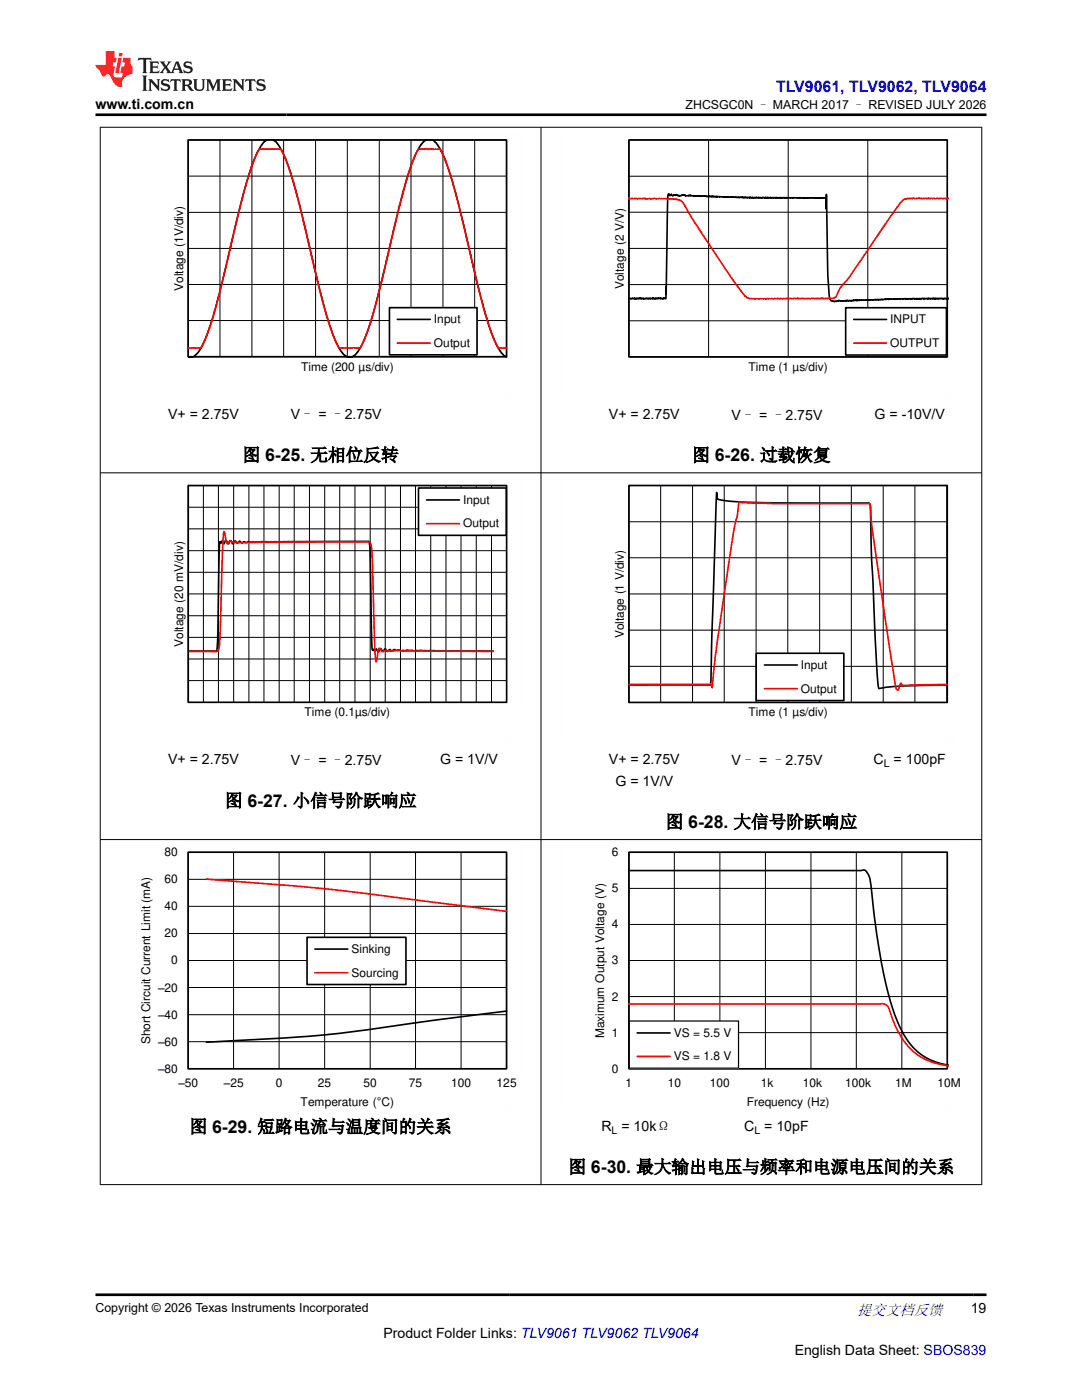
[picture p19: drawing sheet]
<svg xmlns="http://www.w3.org/2000/svg" width="216mm" height="279mm" viewBox="0 0 216 279" stroke-linecap="round" stroke-linejoin="round" font-family="sans-serif">
<defs><g id="words">
<g font-size="3.5">
<text x="48.4" y="92">图 6-25. 无相位反转</text>
<text x="138.1" y="92">图 6-26. 过载恢复</text>
<text x="44.9" y="161">图 6-27. 小信号阶跃响应</text>
<text x="132.8" y="165.2">图 6-28. 大信号阶跃响应</text>
<text x="37.8" y="226">图 6-29. 短路电流与温度间的关系</text>
<text x="113.4" y="234.1">图 6-30. 最大输出电压与频率和电源电压间的关系</text>
</g>
<text font-size="3.2" fill="#00f" x="154.8" y="18.3">TLV9061, TLV9062, TLV9064</text>
<text font-size="3" fill="#00f" x="171" y="262.4">提交文档反馈</text>
<g font-size="2.8">
<text x="19" y="21.7">www.ti.com.cn</text>
<text x="33.6" y="83.6">V+ = 2.75V</text>
<text x="58" y="83.7">V– = –2.75V</text>
<text x="121.5" y="83.6">V+ = 2.75V</text>
<text x="146" y="83.7">V– = –2.75V</text>
<text x="174.5" y="83.6">G = -10V/V</text>
<text x="33.6" y="152.5">V+ = 2.75V</text>
<text x="58" y="152.7">V– = –2.75V</text>
<text x="87.8" y="152.5">G = 1V/V</text>
<text x="121.5" y="152.6">V+ = 2.75V</text>
<text x="146" y="152.7">V– = –2.75V</text>
<text x="174.3" y="152.6">C = 100pF</text>
<text x="122.8" y="156.9">G = 1V/V</text>
<text x="120" y="225.8">R = 10kΩ</text>
<text x="148.5" y="225.7">C = 10pF</text>
<text x="193.7" y="262.1">19</text>
<text x="76.5" y="266.9">Product Folder Links: TLV9061 TLV9062 TLV9064</text>
<text x="158.6" y="270.3">English Data Sheet: SBOS839</text>
</g>
<g font-size="2.5">
<text x="136.8" y="21.8">ZHCSGC0N – MARCH 2017 – REVISED JULY 2026</text>
<text x="19" y="261.8">Copyright © 2026 Texas Instruments Incorporated</text>
</g>
<g font-size="2.4">
<text x="36.5" y="58.1" transform="rotate(-90 36.5 58.1)">Voltage (1V/div)</text>
<text x="124.5" y="57.7" transform="rotate(-90 124.5 57.7)">Voltage (2 V/V)</text>
<text x="86.6" y="64.5">Input</text>
<text x="177.6" y="64.5">INPUT</text>
<text x="86.6" y="69.3">Output</text>
<text x="177.6" y="69.3">OUTPUT</text>
<text x="60.1" y="74">Time (200 µs/div)</text>
<text x="149.4" y="74">Time (1 µs/div)</text>
<text x="92.4" y="100.5">Input</text>
<text x="92.4" y="105.3">Output</text>
<text x="36.5" y="129.1" transform="rotate(-90 36.5 129.1)">Voltage (20 mV/div)</text>
<text x="124.5" y="127.4" transform="rotate(-90 124.5 127.4)">Voltage (1 V/div)</text>
<text x="159.8" y="133.5">Input</text>
<text x="60.8" y="143">Time (0.1µs/div)</text>
<text x="149.4" y="143">Time (1 µs/div)</text>
<text x="159.8" y="138.2">Output</text>
<text x="32.8" y="170.9">80</text>
<text x="122.1" y="170.9">6</text>
<text x="32.8" y="176.3">60</text>
<text x="122.1" y="178.1">5</text>
<text x="32.8" y="181.7">40</text>
<text x="122.1" y="185.3">4</text>
<text x="32.8" y="187.1">20</text>
<text x="70.1" y="190.2">Sinking</text>
<text x="31.5" y="197.9">±20</text>
<text x="34.2" y="192.5">0</text>
<text x="70.1" y="194.9">Sourcing</text>
<text x="122.1" y="192.5">3</text>
<text x="31.5" y="203.3">±40</text>
<text x="122.1" y="199.7">2</text>
<text x="30" y="208.4" transform="rotate(-90 30 208.4)">Short Circuit Current Limit (mA)</text>
<text x="31.5" y="208.7">±60</text>
<text x="120.6" y="207.1" transform="rotate(-90 120.6 207.1)">Maximum Output Voltage (V)</text>
<text x="122.1" y="206.9">1</text>
<text x="134.4" y="206.9">VS = 5.5 V</text>
<text x="31.5" y="214.1">±80</text>
<text x="122.1" y="214.1">0</text>
<text x="134.4" y="211.6">VS = 1.8 V</text>
<text x="35.6" y="217">±50</text>
<text x="44.7" y="217">±25</text>
<text x="55" y="216.9">0</text>
<text x="60" y="220.7">Temperature (ÉC)</text>
<text x="63.5" y="216.9">25</text>
<text x="72.5" y="216.9">50</text>
<text x="81.6" y="216.9">75</text>
<text x="90" y="216.9">100</text>
<text x="99.1" y="216.9">125</text>
<text x="124.8" y="216.9">1</text>
<text x="133.2" y="216.9">10</text>
<text x="141.7" y="216.9">100</text>
<text x="149.1" y="220.7">Frequency (Hz)</text>
<text x="151.8" y="216.9">1k</text>
<text x="160.2" y="216.9">10k</text>
<text x="168.6" y="216.9">100k</text>
<text x="178.6" y="216.9">1M</text>
<text x="187" y="216.9">10M</text>
</g>
<g font-size="2.1">
<text x="176.4" y="153.1">L</text>
<text x="122" y="226.4">L</text>
<text x="150.5" y="226.2">L</text>
</g>
</g></defs>
<g fill="none" stroke="#000" stroke-width=".2">
<path d="M37.6 27.9h63.5v43.3h-63.5zM37.6 35.1h63.5M43.9 27.9v43.3M50.3 27.9v43.3M56.6 27.9v43.3M63 27.9v43.3M69.3 27.9v43.3M75.7 27.9v43.3M82 27.9v43.3M88.4 27.9v43.3M94.7 27.9v43.3M37.6 56.8h63.5"/>
<path d="M37.6 49.6h63.5M37.6 42.4h63.5M37.6 64h63.5"/>
</g>
<path d="M37.5 27.9h63.6v43.3h-63.6zM50.2 33.2l-2 6.7-4.2 17.9-2 7.1-1.2 3.3-1.1 1.9-1.1 1.1-.5 .1h-.5M53.3 27.9l-.7 .6-.8 1.1-.9 1.8-.7 1.8M54.4 27.9h.1M54.4 27.9l.8 .6 .9 1.4 .9 1.8 .9 2.6 2 7 3 12.7M84 29l-.9 1.5-1 2.5-2.4 8M85.1 27.9l-.6 .4-.5 .7M86.2 27.9l.8 .7 1 1.5 .9 2 1.1 3.1 1.6 6.1 4.2 17.5 2.1 7.2 1.6 3.6 .8 1 .8 .7M62.9 54l2.5 9.7 1 3.1 1 2.2 1.1 1.6 .9 .7 .9-.1 1-.9M75.5 58.6l-2.2 7.6-1 2.4-1 1.7M79.7 41l-4.2 17.6" fill="none" stroke="#000" stroke-width=".33"/>
<path d="M50.2 33.3l.7-2 .8-1.5h4.4l1.3 3.1 1.3 3.9M50.2 33.2l-1.7 5.9-2.5 10.2M58.6 36.7l6 24.2 1.6 5.3 1.5 3.2h4.2l.8-1.7 1.1-3 1.2-4 4.7-19.7M46 49.3l-2.7 11.3-1.5 4.9M79.7 41l2.1-7.1 .9-2.6 .8-1.5h4.3l1.5 3.3 1.5 4.9 4.9 20.5 1.9 6.7 .9 2.4 .9 1.8 1.7 .1M41.8 65.5l-1.7 3.9-2.5 .1" fill="none" stroke="#f00" stroke-width=".33"/>
<path d="M77.7 61.4h17.5v9.4h-17.5z" fill-rule="evenodd" fill="#fff"/>
<path d="M125.5 27.9h63.5v43.3h-63.5zM151.4 39.4l8.4 .1M151.4 39.4l-13-.3-2-.2-.7 .2-.7-.2-.3 .1-.2-.1-.2 .2-.4-.3-.2 .2-.3-.3-.2 1.6-.3 19.3h-7.5M159.8 39.5h4.2M164 39.5h.8v2.2l.1-2.9 .3 16 .4 4.9 .3 .3 .6 .2 .8-.2 .8 .1 8.6-.4M189.3 59.6l-12.6 .1M77.7 61.4h17.5v9.4h-17.5zM79.3 63.7h6.6" fill="none" stroke="#000" stroke-width=".33"/>
<path d="M125.4 39.6h.7M126.1 39.6h7.3l1.8 .2 .8 .3 2.7 4.4 5.1 7.8 4.4 6.3 1 .9 2.2 .1M189.3 39.6h-7.6l-1 .1-.5 .2-2.6 3.5-8.2 12-1.7 2-.9 1.9-.5 .2-.7 .1h-5.8M159.8 59.6h-8.4M79.3 68.5h6.6" fill="none" stroke="#f00" stroke-width=".33"/>
<path d="M24 26.9v52.3M36.3 26.9h67.7M104 26.9v45.5M24 79.2h6.2M97.8 79.2h6.2" fill="none" stroke="#fefefe" stroke-width=".2" stroke-dasharray=".4 .1" stroke-linecap="butt"/>
<path d="M125.5 27.9h63.5v43.3h-63.5zM125.5 35.2h63.5M141.4 27.9v43.3M157.3 27.9v43.3M173.2 27.9v43.3M125.5 56.8h63.5M125.5 49.6h63.5M125.5 42.4h63.5M125.5 64h63.5" fill="none" stroke="#000" stroke-width=".2"/>
<path d="M168.7 61.4h20.2v9.5h-20.2z" fill-rule="evenodd" fill="#fff"/>
<path d="M168.7 61.4h20.2v9.5h-20.2zM170.3 63.8h6.6M37.6 96.9h63.5v43.3h-63.5zM98.4 129.9l-14.4-.1-1.4 .1-1.3-.2-1.3 .2-.5-.2-.3 .1a.71 .71 0 0 0-1.1 .1l-.1-.1a.32 .32 0 0 0-.3-.1 .32 .32 0 0 0-.3 .3l-.2-.1a.34 .34 0 0 0-.4-.4 .34 .34 0 0 0-.3 .4 .37 .37 0 0 1-.5-.4 .55 .55 0 0 0-.5 .6h-.1l-.3-.6-.3 .5-.3-.4-.2 .2-.1-.7-.4-19.2-.2-1.9-21.4 .1-2.1 .1a.96 .96 0 0 0-1 .1l-.4-.2-.2 .1a.39 .39 0 0 1-.7-.2l-.1 .1a.33 .33 0 0 1-.3 .3 .33 .33 0 0 1-.4-.4 .36 .36 0 0 0-.4 .4 .44 .44 0 0 1-.5-.4h-.2l-.4 .6-.4-.8-.4 .7-.4-.6-.2 .5-.3-.3-.3 18.7-.3 3.1h-5.4" fill="none" stroke="#000" stroke-width=".33"/>
<path d="M170.3 68.5h6.6M37.8 130h4.8a.89 .89 0 0 0 1-.2 .89 .89 0 0 0 .2-.9l.6-19.1 .3-3.7 .5 2.2a.27 .27 0 0 0 .4 .1 .27 .27 0 0 0 .1-.3l.3-.1 .6 .2 2.1 .1 24.4-.2a.83 .83 0 0 1 .8 .2 .83 .83 0 0 1 .2 .9l.7 19.8 .3 3.1 .3-1.7a.97 .97 0 0 1 .4-1l.1 .2a.53 .53 0 0 0 .4 .4 .53 .53 0 0 0 .6-.2l1 .1 1.4-.1 1.4 .1 17.7 .1" fill="none" stroke="#f00" stroke-width=".33"/>
<path d="M111.9 26.9v52.4M124.2 26.9h67.7M191.9 26.9v45.5M111.9 79.2h6.2M185.7 79.2h6.2" fill="none" stroke="#fefefe" stroke-width=".2" stroke-dasharray=".4 .1" stroke-linecap="butt"/>
<g fill="none" stroke="#000" stroke-width=".2">
<path d="M37.5 96.9h63.6v43.3h-63.6zM40.6 96.9v43.3M43.6 96.9v43.3M46.6 96.9v43.3M49.7 96.9v43.3M52.7 96.9v43.3M55.7 96.9v43.3M58.7 96.9v43.3M61.7 96.9v43.3M64.8 96.9v43.3M67.8 96.9v43.3M70.8 96.9v43.3"/>
<path d="M73.9 96.9v43.3M76.9 96.9v43.3M79.9 96.9v43.3M82.9 96.9v43.3M86 96.9v43.3M89 96.9v43.3M92 96.9v43.3M95 96.9v43.3M98.1 96.9v43.3M37.5 118.5h63.6M37.5 114.2h63.6M37.5 109.9h63.6"/>
<path d="M37.5 105.5h63.6M37.5 101.2h63.6M37.5 135.8h63.6M37.5 131.5h63.6M37.5 127.2h63.6M37.5 122.9h63.6"/>
</g>
<path d="M83.5 97.4h17.5v9.4h-17.5z" fill-rule="evenodd" fill="#fff"/>
<path d="M83.5 97.4h17.5v9.4h-17.5zM85.1 99.8h6.6M125.5 96.9h63.5v43.3h-63.5zM189 136.7l-8.8 .2-4.9 .5-.3-2.9-.4-7.9-.7-15.5-.2-10a.5 .5 0 0 0-.5-.7h-17.9l-8.9-.3-3.3-.5-.1-1.3-1.1 37.6-.2 .8h-16.2" fill="none" stroke="#000" stroke-width=".33"/>
<path d="M85.1 104.5h6.6M125.5 136.6h16.4l.2 .7 1.1-9.5 3-20.4 .9-4.3 .3-2.9 9.8 .3h16.3a4 4 0 0 1 .3 2.3l1 8.3 3.8 25.5a.87 .87 0 0 0 .6 1.1l.6-1.3 .2 .5 .2-.1 8.8-.2" fill="none" stroke="#f00" stroke-width=".33"/>
<path d="M24 95.9v52.3M36.3 95.9h67.7M104 95.9v45.4M24 148.2h6.2M97.8 148.2h6.2" fill="none" stroke="#fefefe" stroke-width=".2" stroke-dasharray=".4 .1" stroke-linecap="butt"/>
<g fill="none" stroke="#000" stroke-width=".2">
<path d="M131.8 96.9v43.3M138.2 96.9v43.3M144.5 96.9v43.3M150.9 96.9v43.3M157.2 96.9v43.3M163.6 96.9v43.3M169.9 96.9v43.3M176.2 96.9v43.3M182.6 96.9v43.3M188.9 96.9v43.3M189 96.9h-63.5v43.3h63.5M125.5 118.5h63.5"/>
<path d="M125.5 111.3h63.5M125.5 104.1h63.5M125.5 133h63.5M125.5 125.8h63.5"/>
</g>
<path d="M150.9 130.4h17.5v9.4h-17.5z" fill-rule="evenodd" fill="#fff"/>
<path d="M150.9 130.4h17.5v9.4h-17.5zM152.5 132.7h6.6M37.5 170.1h63.6v43.2h-63.6zM101.1 201.8l-15.8 2a293.2 293.2 0 0 1-41 4l-3.1 .2" fill="none" stroke="#000" stroke-width=".33"/>
<path d="M152.5 137.4h6.6M41.2 175.5l4.7 .3a575 575 0 0 1 44.8 4.8l10.4 1.3" fill="none" stroke="#f00" stroke-width=".33"/>
<path d="M111.9 95.9v52.3M124.2 95.9h67.7M191.9 95.9v45.4M111.9 148.2h6.2M185.7 148.2h6.2" fill="none" stroke="#fefefe" stroke-width=".2" stroke-dasharray=".4 .1" stroke-linecap="butt"/>
<g fill="none" stroke="#000" stroke-width=".2">
<path d="M37.6 170.1h63.5v43.2h-63.5zM37.6 175.5h63.5M46.6 170.1v43.2M55.7 170.1v43.2M64.8 170.1v43.2M73.9 170.1v43.2M82.9 170.1v43.2M92 170.1v43.2M37.6 197.1h63.5M37.6 191.7h63.5M37.6 186.3h63.5M37.6 180.9h63.5"/>
<path d="M37.6 207.9h63.5M37.6 202.5h63.5"/>
</g>
<path d="M61.3 187.1h19.7v9.4h-19.7z" fill-rule="evenodd" fill="#fff"/>
<path d="M125.5 170.1h63.5v43.2h-63.5zM125.5 173.7h46.5a.96 .96 0 0 1 1.3 .8 28.5 28.5 0 0 1 1 7l.8 5.8 1 5.7a40.4 40.4 0 0 0 5 14.6 11.6 11.6 0 0 0 8.2 5M61.3 187.1h19.7v9.4h-19.7zM62.8 189.4h6.6" fill="none" stroke="#000" stroke-width=".33"/>
<path d="M62.8 194.1h6.6M125.5 200.4h49.3a2.77 2.77 0 0 1 2.2 .3l.2 .3a20.7 20.7 0 0 0 4.3 8.2 12.4 12.4 0 0 0 7.8 3.5" fill="none" stroke="#f00" stroke-width=".33"/>
<path d="M24 169v52.3M36.3 169.1h67.7M104 169.1v45.3M24 221.3h6.2M97.8 221.3h6.2" fill="none" stroke="#fefefe" stroke-width=".2" stroke-dasharray=".4 .1" stroke-linecap="butt"/>
<path d="M125.5 170.1h63.5v43.2h-63.5zM125.5 177.3h63.5M134.6 170.1v43.2M143.6 170.1v43.2M152.7 170.1v43.2M161.8 170.1v43.2M170.9 170.1v43.2M180 170.1v43.2M125.5 198.9h63.5M125.5 191.7h63.5M125.5 184.5h63.5M125.5 206.1h63.5" fill="none" stroke="#000" stroke-width=".2"/>
<path d="M125.6 203.8h21.8v9.4h-21.8z" fill-rule="evenodd" fill="#fff"/>
<path d="M125.6 203.8h21.8v9.4h-21.8z" fill="none" stroke="#000" stroke-width=".25"/>
<path d="M127.1 206.1h6.6" fill="none" stroke="#000" stroke-width=".33"/>
<path d="M127.1 210.8h6.6" fill="none" stroke="#f00" stroke-width=".33"/>
<path d="M111.9 169v52.3M124.2 169.1h67.7M191.9 169.1v45.3M111.9 221.3h6.2M185.7 221.3h6.2" fill="none" stroke="#fefefe" stroke-width=".2" stroke-dasharray=".4 .1" stroke-linecap="butt"/>
<path d="M19.9 25.4h176.1M20 25.3v211.2M107.9 25.3v211.2M195.9 25.3v211.2M19.9 94.4h176.1M19.9 167.6h176.1M19.9 236.4h176.1" fill="none" stroke="#000" stroke-width=".2"/>
<path d="M27.7 11.6l-.2 .5 .5-.2h.6v.1v2.2l-.2 .4h1l-.2-.4v-2.2v-.1h.5l.5 .2-.1-.5zM29.8 12.3l.2 .4v1.5l-.2 .4h1.9l.1-.6a1.08 1.08 0 0 1-1.3 .2v-.7h.6l.4 .2v-.7l-.4 .2h-.6v-.5l.2-.2a1 1 0 0 1 1 .3l-.1-.5zM31.8 12.3l1 1.1-1 1.2h.9l-.2-.2 .4-.8 .5 .8-.2 .2h1.6l-.2-.2 .1-.5h1l.1 .5-.1 .2h.9l-.2-.3-.8-2h-.5l-1 2.2-.8-1.1 .9-1.1h-.8l.2 .2-.5 .6-.3-.6 .1-.2zM35.2 12.7l.4 1h-.8zM36.8 12.4a.65 .65 0 0 0-.2 .7 .65 .65 0 0 0 .6 .5l.7 .1 .1 .3a.79 .79 0 0 1-.7 .4 .79 .79 0 0 1-.7-.5l.1 .7 .2-.1a.93 .93 0 0 0 1.1 .1 .93 .93 0 0 0 .4-1 1.46 1.46 0 0 0-1.2-.6l-.1-.3a1.09 1.09 0 0 1 1.2 .2l-.2-.6-.1 .1-.6-.2zM28.4 15.1l.2 .4v2.2l-.2 .4h1l-.2-.4v-2.2l.2-.4zM29.6 15.8l.2 .4v1.5l-.2 .4h.8l-.3-.4v-1.3l1.7 1.8v-2l.2-.4h-.8l.2 .2 .1 1.1-1.2-1.3zM32.3 15.9a.65 .65 0 0 0-.2 .8 .65 .65 0 0 0 .7 .4l.6 .2 .1 .2a.79 .79 0 0 1-.7 .4 .79 .79 0 0 1-.7-.5l.1 .7 .2-.1a.93 .93 0 0 0 1.1 .1 .93 .93 0 0 0 .4-.9 1.46 1.46 0 0 0-1.2-.6l-.1-.4a1.09 1.09 0 0 1 1.2 .2l-.2-.6-.1 .1-.6-.1zM34.1 15.8l-.1 .6a.63 .63 0 0 1 .7-.3l.1 1.6-.3 .4h1l-.2-.4v-1.6a.66 .66 0 0 1 .8 .3l-.1-.6zM36.2 15.8l.2 .4v1.5l-.2 .4h.9l-.2-.2v-.7h.5l.1 .2a.79 .79 0 0 0 1.2 .6l-1-.9a.61 .61 0 0 0 .6-.6 .61 .61 0 0 0-.5-.7zM36.9 16.1h.2a.47 .47 0 0 1 .5 .1 .47 .47 0 0 1 .1 .5l-.2 .1-.6 .1zM38.5 15.8l.2 .2a2.27 2.27 0 0 0 .4 2 1.04 1.04 0 0 0 1.7-.7v-1.3l.2-.2h-.8l.2 .4v1.1a.6 .6 0 0 1-.6 .6 .6 .6 0 0 1-.6-.6v-1.1l.3-.4zM41.1 15.8l.2 .4v1.5l-.2 .4h.7l-.2-.4v-1.4l.9 1.9 .8-1.9v1.4l-.2 .4h1l-.3-.4v-1.5l.3-.4h-.8l-.7 1.5-.7-1.5zM44.3 15.8l.2 .4v1.5l-.2 .4h1.9l.1-.6a1.09 1.09 0 0 1-1.3 .2v-.7h.6l.4 .2v-.6l-.4 .2h-.6v-.6l.2-.1a1.01 1.01 0 0 1 1 .3l-.1-.6zM46.4 15.8l.3 .4v1.5l-.3 .4h.8l-.2-.4v-1.3l1.6 1.8v-2l.2-.4h-.7l.2 .2v1.1l-1.2-1.3zM49 15.8l-.1 .6a.63 .63 0 0 1 .8-.3v1.6l-.3 .4h1l-.2-.4v-1.6a.66 .66 0 0 1 .8 .3l-.1-.6zM51.4 15.9a.65 .65 0 0 0-.2 .8 .65 .65 0 0 0 .6 .4l.6 .2 .2 .2a.79 .79 0 0 1-.8 .4 .79 .79 0 0 1-.6-.5l.1 .7 .2-.1a.93 .93 0 0 0 1 .1 .93 .93 0 0 0 .5-.9 1.46 1.46 0 0 0-1.3-.6l-.1-.4a1.09 1.09 0 0 1 1.3 .2l-.2-.6-.2 .1-.5-.1z" fill="#231f20"/>
<path d="M21.1 10.2v2.8h-2.1l.1 .3 .9 1a.95 .95 0 0 0 .9 .9 .59 .59 0 0 1 .6-.4 .59 .59 0 0 1 .5 .4l.4 .7a1.59 1.59 0 0 0 2.1 1.4 1.61 1.61 0 0 1 1-2.3l1-.3-.1-1.5a1.59 1.59 0 0 1-.4-1.7h-1.4l-.2 .9h.5l-.1 .9h-.5l-.2 1v.2l.4 .1-.2 .9h-.6a.73 .73 0 0 1-1.1-.7l.3-1.5h-.5l.2-.9h.5l.2-.9h-.5v-1.3zM23.6 11.5l-.6 3.1h.7l.6-3.1zM23.8 10.6l-.1 .6h.7l.1-.6z" fill="#ed1c24"/>
<path d="M19 22.9h177.8M19 258.4h177.8" fill="none" stroke="#000" stroke-width=".53"/>
<use href="#words"/>
</svg>
